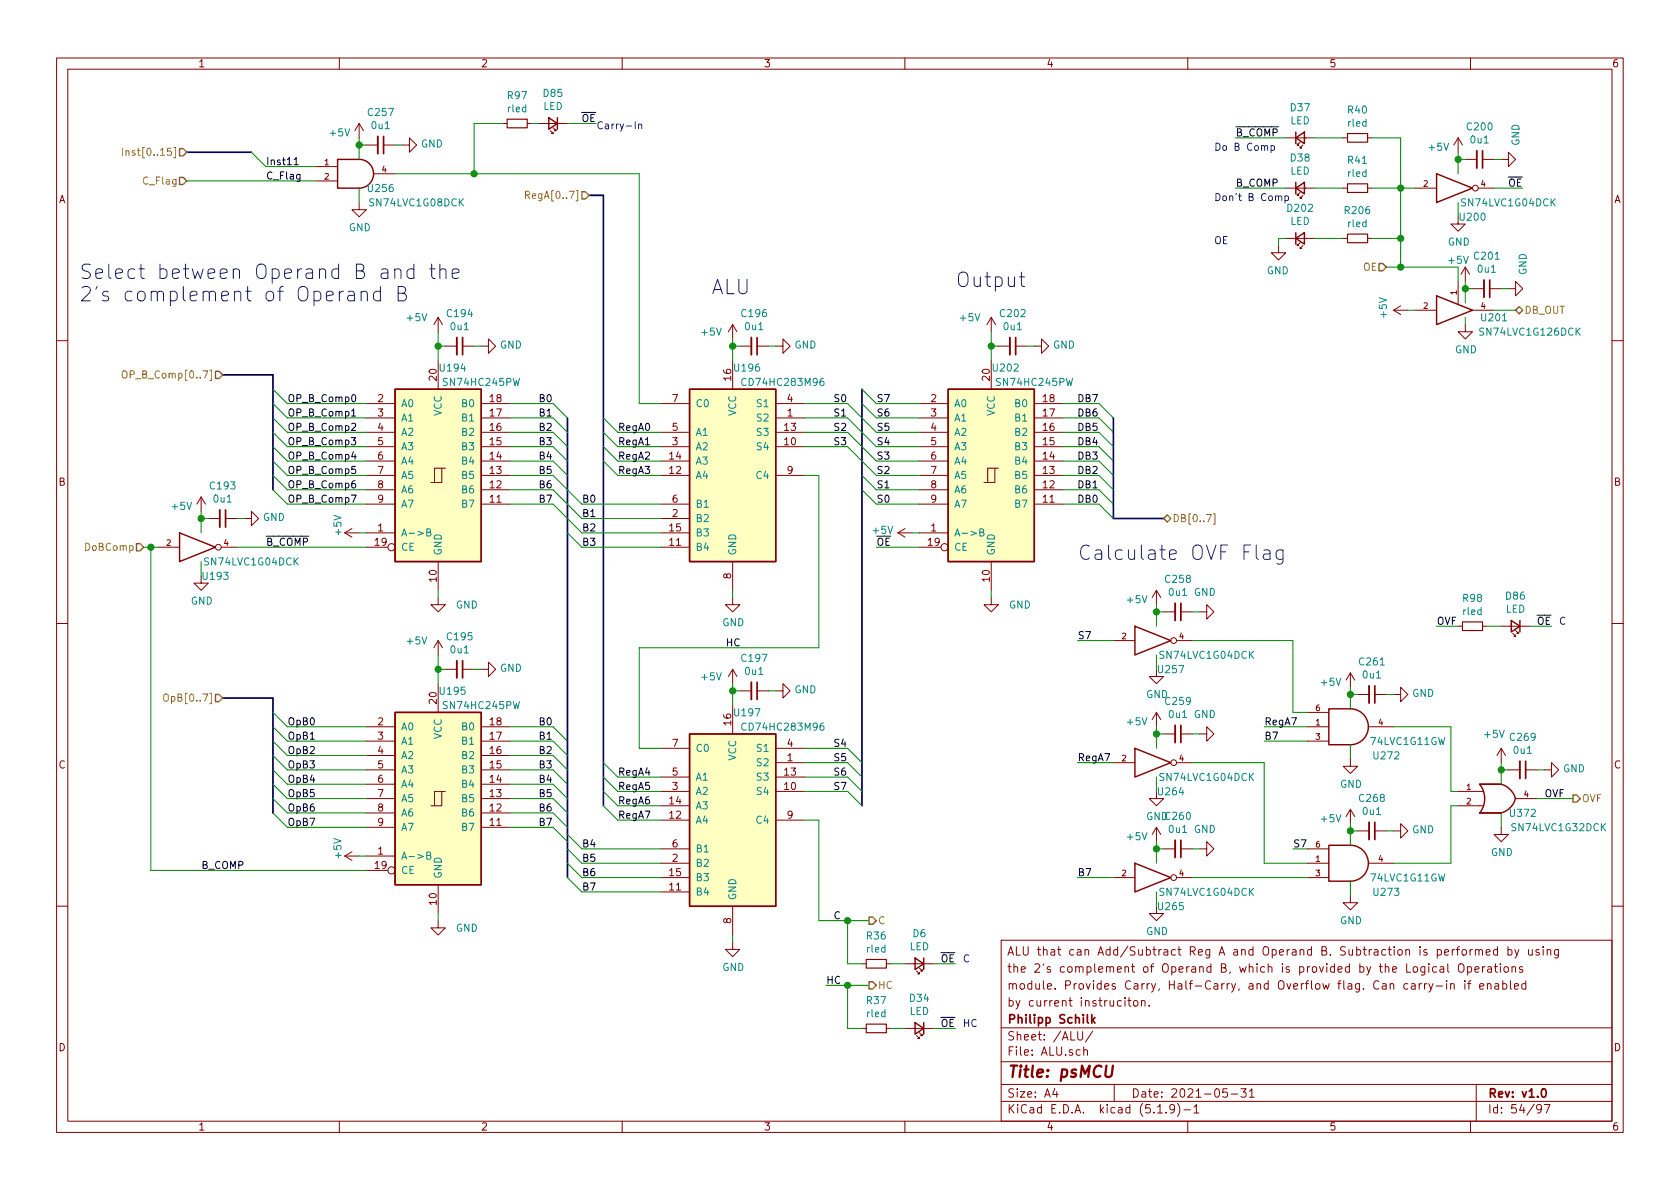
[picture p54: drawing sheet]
<svg xmlns="http://www.w3.org/2000/svg" width="297mm" height="210mm" viewBox="0 0 297 210" stroke-linecap="round" stroke-linejoin="round" font-family="sans-serif">
<defs><g id="words">
<g font-size="3.5" fill="#0000c2">
<text x="14" y="49.4">Select between Operand B and the</text>
<text x="14" y="53.3">2's complement of Operand B</text>
<text x="125.7" y="52.1">ALU</text>
<text x="168.9" y="50.8">Output</text>
<text x="190.5" y="99.1">Calculate OVF Flag</text>
</g>
<text font-size="2.8" fill="#840000" x="178" y="190.5">Title: psMCU</text>
<g font-size="2.1" fill="#840000">
<text x="178" y="172">the 2's complement of Operand B, which is provided by the Logical Operations</text>
<text x="178" y="169">ALU that can Add/Subtract Reg A and Operand B. Subtraction is performed by using</text>
<text x="178" y="178">by current instruciton.</text>
<text x="178" y="175">module. Provides Carry, Half-Carry, and Overflow flag. Can carry-in if enabled</text>
<text x="178" y="184">Sheet: /ALU/</text>
<text x="178" y="181">Philipp Schilk</text>
<text x="178" y="186.7">File: ALU.sch</text>
<text x="178" y="196.9">KiCad E.D.A. kicad (5.1.9)-1</text>
<text x="178" y="194.1">Size: A4</text>
<text x="200" y="194.1">Date: 2021-05-31</text>
<text x="263" y="194.1">Rev: v1.0</text>
<text x="263" y="196.9">Id: 54/97</text>
</g>
<g font-size="1.8" fill="#840000">
<text x="35" y="11.9">1</text>
<text x="85" y="11.9">2</text>
<text x="135" y="11.9">3</text>
<text x="185" y="11.9">4</text>
<text x="235" y="11.9">5</text>
<text x="285" y="11.9">6</text>
<text x="10.4" y="35.9">A</text>
<text x="285.4" y="35.9">A</text>
<text x="66.8" y="71.1">2</text>
<text x="77.2" y="67.3" transform="rotate(-90 77.2 67.3)">20</text>
<text x="86.7" y="71.1">18</text>
<text x="118.9" y="71.1">7</text>
<text x="129.3" y="67.3" transform="rotate(-90 129.3 67.3)">16</text>
<text x="139.2" y="71.1">4</text>
<text x="164.6" y="71.1">2</text>
<text x="175" y="67.3" transform="rotate(-90 175 67.3)">20</text>
<text x="184.5" y="71.1">18</text>
<text x="66.8" y="73.7">3</text>
<text x="66.8" y="76.2">4</text>
<text x="86.7" y="76.2">16</text>
<text x="86.7" y="73.7">17</text>
<text x="118.9" y="76.2">5</text>
<text x="138.7" y="76.2">13</text>
<text x="139.2" y="73.7">1</text>
<text x="164.6" y="73.7">3</text>
<text x="164.6" y="76.2">4</text>
<text x="184.5" y="76.2">16</text>
<text x="184.5" y="73.7">17</text>
<text x="66.8" y="78.7">5</text>
<text x="66.8" y="81.3">6</text>
<text x="66.8" y="83.8">7</text>
<text x="86.7" y="83.8">13</text>
<text x="86.7" y="81.3">14</text>
<text x="86.7" y="78.7">15</text>
<text x="118.4" y="83.8">12</text>
<text x="118.4" y="81.3">14</text>
<text x="118.9" y="78.7">3</text>
<text x="138.7" y="78.7">10</text>
<text x="139.2" y="83.8">9</text>
<text x="164.6" y="78.7">5</text>
<text x="164.6" y="81.3">6</text>
<text x="164.6" y="83.8">7</text>
<text x="184.5" y="83.8">13</text>
<text x="184.5" y="81.3">14</text>
<text x="184.5" y="78.7">15</text>
<text x="10.4" y="85.9">B</text>
<text x="66.8" y="86.4">8</text>
<text x="66.8" y="88.9">9</text>
<text x="86.7" y="88.9">11</text>
<text x="86.7" y="86.4">12</text>
<text x="118.9" y="88.9">6</text>
<text x="164.6" y="86.4">8</text>
<text x="164.6" y="88.9">9</text>
<text x="184.5" y="88.9">11</text>
<text x="184.5" y="86.4">12</text>
<text x="285.4" y="85.9">B</text>
<text x="66.8" y="94">1</text>
<text x="118.4" y="94">15</text>
<text x="118.9" y="91.4">2</text>
<text x="164.6" y="94">1</text>
<text x="66.3" y="96.5">19</text>
<text x="118.4" y="96.5">11</text>
<text x="164.1" y="96.5">19</text>
<text x="77.2" y="102.8" transform="rotate(-90 77.2 102.8)">10</text>
<text x="129.3" y="102.3" transform="rotate(-90 129.3 102.3)">8</text>
<text x="175" y="102.8" transform="rotate(-90 175 102.8)">10</text>
<text x="77.2" y="124.4" transform="rotate(-90 77.2 124.4)">20</text>
<text x="66.8" y="128.3">2</text>
<text x="66.8" y="130.8">3</text>
<text x="86.7" y="130.8">17</text>
<text x="86.7" y="128.3">18</text>
<text x="129.3" y="128.2" transform="rotate(-90 129.3 128.2)">16</text>
<text x="10.4" y="135.9">C</text>
<text x="66.8" y="133.3">4</text>
<text x="66.8" y="135.9">5</text>
<text x="86.7" y="135.9">15</text>
<text x="86.7" y="133.3">16</text>
<text x="118.9" y="137.2">5</text>
<text x="118.9" y="132.1">7</text>
<text x="138.7" y="137.2">13</text>
<text x="139.2" y="134.6">1</text>
<text x="139.2" y="132.1">4</text>
<text x="285.4" y="135.9">C</text>
<text x="66.8" y="138.4">6</text>
<text x="66.8" y="141">7</text>
<text x="66.8" y="143.5">8</text>
<text x="86.7" y="143.5">12</text>
<text x="86.7" y="141">13</text>
<text x="86.7" y="138.4">14</text>
<text x="118.4" y="142.2">14</text>
<text x="118.9" y="139.7">3</text>
<text x="138.7" y="139.7">10</text>
<text x="66.8" y="146">9</text>
<text x="86.7" y="146">11</text>
<text x="118.4" y="144.8">12</text>
<text x="118.9" y="149.9">6</text>
<text x="139.2" y="144.8">9</text>
<text x="66.3" y="153.7">19</text>
<text x="66.8" y="151.1">1</text>
<text x="118.4" y="154.9">15</text>
<text x="118.9" y="152.4">2</text>
<text x="77.2" y="160" transform="rotate(-90 77.2 160)">10</text>
<text x="118.4" y="157.5">11</text>
<text x="129.3" y="163.3" transform="rotate(-90 129.3 163.3)">8</text>
<text x="10.4" y="185.9">D</text>
<text x="285.4" y="185.9">D</text>
<text x="35" y="199.9">1</text>
<text x="85" y="199.9">2</text>
<text x="135" y="199.9">3</text>
<text x="185" y="199.9">4</text>
<text x="235" y="199.9">5</text>
<text x="285" y="199.9">6</text>
</g>
<g font-size="1.8" fill="#008484">
<text x="89.8" y="17.5">R97</text>
<text x="96.1" y="17.1">D85</text>
<text x="65.2" y="20.5">C257</text>
<text x="65.8" y="22.8">0u1</text>
<text x="89.8" y="19.9">rled</text>
<text x="96" y="19.5">LED</text>
<text x="228.1" y="22">LED</text>
<text x="228.2" y="19.7">D37</text>
<text x="238.4" y="20.1">R40</text>
<text x="238.4" y="22.4">rled</text>
<text x="259.5" y="23.1">C200</text>
<text x="58.4" y="24.1">+5V</text>
<text x="74.4" y="26.1">GND</text>
<text x="228.2" y="28.6">D38</text>
<text x="238.4" y="29">R41</text>
<text x="252.7" y="26.7">+5V</text>
<text x="260.1" y="25.4">0u1</text>
<text x="268.7" y="25.8" transform="rotate(-90 268.7 25.8)">GND</text>
<text x="65.2" y="34">U256</text>
<text x="228.1" y="30.9">LED</text>
<text x="238.4" y="31.3">rled</text>
<text x="61.7" y="40.9">GND</text>
<text x="65.6" y="36.5">SN74LVC1G08DCK</text>
<text x="227.8" y="37.5">D202</text>
<text x="228.1" y="39.8">LED</text>
<text x="237.9" y="37.9">R206</text>
<text x="238.4" y="40.2">rled</text>
<text x="258.2" y="39">U200</text>
<text x="258.6" y="36.5">SN74LVC1G04DCK</text>
<text x="256" y="43.4">GND</text>
<text x="256.2" y="46.7">+5V</text>
<text x="260.8" y="45.9">C201</text>
<text x="224" y="48.5">GND</text>
<text x="261.4" y="48.2">0u1</text>
<text x="269.9" y="48.7" transform="rotate(-90 269.9 48.7)">GND</text>
<text x="72.1" y="56.8">+5V</text>
<text x="79.2" y="56.1">C194</text>
<text x="79.8" y="58.4">0u1</text>
<text x="124.1" y="59.4">+5V</text>
<text x="131.2" y="56.1">C196</text>
<text x="131.8" y="58.4">0u1</text>
<text x="169.8" y="56.8">+5V</text>
<text x="177" y="56.1">C202</text>
<text x="177.5" y="58.4">0u1</text>
<text x="245.2" y="56.1" transform="rotate(-90 245.2 56.1)">+5V</text>
<text x="262" y="59.4">SN74LVC1G126DCK</text>
<text x="262.1" y="56.8">U201</text>
<text x="77.9" y="65.7">U194</text>
<text x="88.4" y="61.6">GND</text>
<text x="130" y="65.7">U196</text>
<text x="140.5" y="61.6">GND</text>
<text x="175.7" y="65.7">U202</text>
<text x="186.2" y="61.6">GND</text>
<text x="257.3" y="62.5">GND</text>
<text x="78.7" y="68.2">SN74HC245PW</text>
<text x="131.7" y="68.2">CD74HC283M96</text>
<text x="176.5" y="68.2">SN74HC245PW</text>
<text x="70.9" y="72">A0</text>
<text x="70.9" y="74.5">A1</text>
<text x="70.9" y="77.1">A2</text>
<text x="78.1" y="73.6" transform="rotate(-90 78.1 73.6)">VCC</text>
<text x="81.8" y="77.1">B2</text>
<text x="81.8" y="74.5">B1</text>
<text x="81.8" y="72">B0</text>
<text x="122.9" y="77.1">A1</text>
<text x="122.9" y="72">C0</text>
<text x="130.2" y="73.6" transform="rotate(-90 130.2 73.6)">VCC</text>
<text x="134" y="74.5">S2</text>
<text x="134" y="77.1">S3</text>
<text x="134" y="72">S1</text>
<text x="168.7" y="72">A0</text>
<text x="168.7" y="74.5">A1</text>
<text x="168.7" y="77.1">A2</text>
<text x="175.9" y="73.6" transform="rotate(-90 175.9 73.6)">VCC</text>
<text x="179.6" y="77.1">B2</text>
<text x="179.6" y="74.5">B1</text>
<text x="179.6" y="72">B0</text>
<text x="70.9" y="79.6">A3</text>
<text x="70.9" y="82.2">A4</text>
<text x="81.8" y="82.2">B4</text>
<text x="81.8" y="79.6">B3</text>
<text x="122.9" y="82.2">A3</text>
<text x="122.9" y="79.6">A2</text>
<text x="134" y="79.6">S4</text>
<text x="168.7" y="79.6">A3</text>
<text x="168.7" y="82.2">A4</text>
<text x="179.6" y="82.2">B4</text>
<text x="179.6" y="79.6">B3</text>
<text x="37.3" y="86.6">C193</text>
<text x="37.8" y="88.9">0u1</text>
<text x="70.9" y="84.7">A5</text>
<text x="70.9" y="87.2">A6</text>
<text x="70.9" y="89.8">A7</text>
<text x="81.8" y="89.8">B7</text>
<text x="81.8" y="87.2">B6</text>
<text x="81.8" y="84.7">B5</text>
<text x="122.9" y="84.7">A4</text>
<text x="122.9" y="89.8">B1</text>
<text x="133.9" y="84.7">C4</text>
<text x="168.7" y="84.7">A5</text>
<text x="168.7" y="87.2">A6</text>
<text x="168.7" y="89.8">A7</text>
<text x="179.6" y="89.8">B7</text>
<text x="179.6" y="87.2">B6</text>
<text x="179.6" y="84.7">B5</text>
<text x="30.5" y="90.2">+5V</text>
<text x="46.5" y="92.1">GND</text>
<text x="60.4" y="94.6" transform="rotate(-90 60.4 94.6)">+5V</text>
<text x="70.9" y="94.9">A-&gt;B</text>
<text x="122.9" y="94.9">B3</text>
<text x="122.9" y="92.3">B2</text>
<text x="154.4" y="94.4">+5V</text>
<text x="168.7" y="94.9">A-&gt;B</text>
<text x="36.4" y="100">SN74LVC1G04DCK</text>
<text x="70.9" y="97.4">CE</text>
<text x="78.1" y="98.3" transform="rotate(-90 78.1 98.3)">GND</text>
<text x="122.9" y="97.4">B4</text>
<text x="130.2" y="98.3" transform="rotate(-90 130.2 98.3)">GND</text>
<text x="168.7" y="97.4">CE</text>
<text x="175.9" y="98.3" transform="rotate(-90 175.9 98.3)">GND</text>
<text x="33.7" y="106.9">GND</text>
<text x="36" y="102.5">U193</text>
<text x="80.6" y="107.6">GND</text>
<text x="178.4" y="107.6">GND</text>
<text x="199.4" y="106.7">+5V</text>
<text x="206.2" y="103.1">C258</text>
<text x="206.8" y="105.4">0u1</text>
<text x="211.1" y="105.4">GND</text>
<text x="258.7" y="106.4">R98</text>
<text x="266.3" y="106">D86</text>
<text x="72.1" y="114">+5V</text>
<text x="79.2" y="113.2">C195</text>
<text x="127.7" y="110.7">GND</text>
<text x="258.7" y="108.8">rled</text>
<text x="266.2" y="108.4">LED</text>
<text x="79.8" y="115.5">0u1</text>
<text x="88.4" y="118.8">GND</text>
<text x="131.2" y="117">C197</text>
<text x="131.8" y="119.3">0u1</text>
<text x="204.9" y="119">U257</text>
<text x="205.3" y="116.5">SN74LVC1G04DCK</text>
<text x="240.5" y="117.7">C261</text>
<text x="241" y="120">0u1</text>
<text x="77.9" y="122.9">U195</text>
<text x="78.7" y="125.4">SN74HC245PW</text>
<text x="124.1" y="120.3">+5V</text>
<text x="140.5" y="122.6">GND</text>
<text x="202.6" y="123.4">GND</text>
<text x="206.2" y="124.7">C259</text>
<text x="233.7" y="121.3">+5V</text>
<text x="249.7" y="123.2">GND</text>
<text x="70.9" y="129.2">A0</text>
<text x="70.9" y="131.7">A1</text>
<text x="78.1" y="130.7" transform="rotate(-90 78.1 130.7)">VCC</text>
<text x="81.8" y="131.7">B1</text>
<text x="81.8" y="129.2">B0</text>
<text x="130" y="126.7">U197</text>
<text x="131.7" y="129.2">CD74HC283M96</text>
<text x="199.4" y="128.3">+5V</text>
<text x="206.8" y="127">0u1</text>
<text x="211.1" y="127">GND</text>
<text x="242.5" y="131.7">74LVC1G11GW</text>
<text x="262.6" y="130.5">+5V</text>
<text x="267.1" y="131">C269</text>
<text x="70.9" y="134.2">A2</text>
<text x="70.9" y="136.8">A3</text>
<text x="81.8" y="136.8">B3</text>
<text x="81.8" y="134.2">B2</text>
<text x="122.9" y="133">C0</text>
<text x="130.2" y="134.5" transform="rotate(-90 130.2 134.5)">VCC</text>
<text x="134" y="135.5">S2</text>
<text x="134" y="133">S1</text>
<text x="243" y="134.3">U272</text>
<text x="267.7" y="133.3">0u1</text>
<text x="276.4" y="136.6">GND</text>
<text x="70.9" y="139.3">A4</text>
<text x="70.9" y="141.9">A5</text>
<text x="81.8" y="141.9">B5</text>
<text x="81.8" y="139.3">B4</text>
<text x="122.9" y="143.1">A3</text>
<text x="122.9" y="140.6">A2</text>
<text x="122.9" y="138">A1</text>
<text x="134" y="140.6">S4</text>
<text x="134" y="138">S3</text>
<text x="204.9" y="140.6">U264</text>
<text x="205.3" y="138.1">SN74LVC1G04DCK</text>
<text x="236.9" y="139.3">GND</text>
<text x="240.5" y="141.8">C268</text>
<text x="70.9" y="144.4">A6</text>
<text x="70.9" y="146.9">A7</text>
<text x="81.8" y="146.9">B7</text>
<text x="81.8" y="144.4">B6</text>
<text x="122.9" y="145.7">A4</text>
<text x="133.9" y="145.7">C4</text>
<text x="199.4" y="148.6">+5V</text>
<text x="202.6" y="145">GNDC260</text>
<text x="206.8" y="147.3">0u1</text>
<text x="211.1" y="147.3">GND</text>
<text x="233.7" y="145.4">+5V</text>
<text x="241" y="144.1">0u1</text>
<text x="249.7" y="147.4">GND</text>
<text x="267.1" y="144.4">U372</text>
<text x="267.5" y="147">SN74LVC1G32DCK</text>
<text x="60.4" y="151.7" transform="rotate(-90 60.4 151.7)">+5V</text>
<text x="70.9" y="152">A-&gt;B</text>
<text x="70.9" y="154.6">CE</text>
<text x="78.1" y="155.4" transform="rotate(-90 78.1 155.4)">GND</text>
<text x="122.9" y="155.8">B3</text>
<text x="122.9" y="153.3">B2</text>
<text x="122.9" y="150.7">B1</text>
<text x="242.5" y="155.9">74LVC1G11GW</text>
<text x="263.6" y="151.4">GND</text>
<text x="122.9" y="158.4">B4</text>
<text x="130.2" y="159.3" transform="rotate(-90 130.2 159.3)">GND</text>
<text x="204.9" y="161">U265</text>
<text x="205.3" y="158.4">SN74LVC1G04DCK</text>
<text x="243" y="158.4">U273</text>
<text x="80.6" y="164.8">GND</text>
<text x="153.3" y="166.1">R36</text>
<text x="161.4" y="165.7">D6</text>
<text x="202.6" y="165.3">GND</text>
<text x="236.9" y="163.4">GND</text>
<text x="127.7" y="171.7">GND</text>
<text x="153.3" y="168.4">rled</text>
<text x="160.8" y="168">LED</text>
<text x="153.3" y="177.6">R37</text>
<text x="153.3" y="179.9">rled</text>
<text x="160.8" y="179.5">LED</text>
<text x="160.9" y="177.2">D34</text>
</g>
<g font-size="1.8">
<text x="102.8" y="21.6">OE</text>
<text x="47" y="29.2">Inst11</text>
<text x="218.4" y="24.1">B_COMP</text>
<text x="47" y="31.7">C_Flag</text>
<text x="218.4" y="33">B_COMP</text>
<text x="266.7" y="33">OE</text>
<text x="50.8" y="71.1">OP_B_Comp0</text>
<text x="95.5" y="71.1">B0</text>
<text x="147.7" y="71.1">S0</text>
<text x="154.9" y="71.1">S7</text>
<text x="190.8" y="71.1">DB7</text>
<text x="50.8" y="73.7">OP_B_Comp1</text>
<text x="50.8" y="76.2">OP_B_Comp2</text>
<text x="95.5" y="73.7">B1</text>
<text x="95.5" y="76.2">B2</text>
<text x="109.2" y="76.2">RegA0</text>
<text x="147.7" y="73.7">S1</text>
<text x="147.7" y="76.2">S2</text>
<text x="154.9" y="76.2">S5</text>
<text x="154.9" y="73.7">S6</text>
<text x="190.8" y="76.2">DB5</text>
<text x="190.8" y="73.7">DB6</text>
<text x="50.8" y="78.7">OP_B_Comp3</text>
<text x="50.8" y="81.3">OP_B_Comp4</text>
<text x="50.8" y="83.8">OP_B_Comp5</text>
<text x="95.5" y="83.8">B5</text>
<text x="95.5" y="81.3">B4</text>
<text x="95.5" y="78.7">B3</text>
<text x="109.2" y="78.7">RegA1</text>
<text x="109.2" y="81.3">RegA2</text>
<text x="109.2" y="83.8">RegA3</text>
<text x="147.7" y="78.7">S3</text>
<text x="154.9" y="78.7">S4</text>
<text x="154.9" y="81.3">S3</text>
<text x="154.9" y="83.8">S2</text>
<text x="190.8" y="83.8">DB2</text>
<text x="190.8" y="78.7">DB4</text>
<text x="190.8" y="81.3">DB3</text>
<text x="50.8" y="88.9">OP_B_Comp7</text>
<text x="50.8" y="86.4">OP_B_Comp6</text>
<text x="95.5" y="88.9">B7</text>
<text x="95.5" y="86.4">B6</text>
<text x="102.9" y="88.9">B0</text>
<text x="154.9" y="88.9">S0</text>
<text x="154.9" y="86.4">S1</text>
<text x="190.8" y="86.4">DB1</text>
<text x="190.8" y="88.9">DB0</text>
<text x="102.9" y="94">B2</text>
<text x="102.9" y="91.4">B1</text>
<text x="47" y="96.5">B_COMP</text>
<text x="102.9" y="96.5">B3</text>
<text x="154.9" y="96.5">OE</text>
<text x="190.5" y="113">S7</text>
<text x="254" y="110.5">OVF</text>
<text x="271.8" y="110.5">OE</text>
<text x="128.3" y="114.3">HC</text>
<text x="50.8" y="130.8">OpB1</text>
<text x="50.8" y="128.3">OpB0</text>
<text x="95.5" y="130.8">B1</text>
<text x="95.5" y="128.3">B0</text>
<text x="223.5" y="130.8">B7</text>
<text x="223.5" y="128.3">RegA7</text>
<text x="50.8" y="135.9">OpB3</text>
<text x="50.8" y="133.3">OpB2</text>
<text x="95.5" y="135.9">B3</text>
<text x="95.5" y="133.3">B2</text>
<text x="109.2" y="137.2">RegA4</text>
<text x="147.7" y="132.1">S4</text>
<text x="147.7" y="134.6">S5</text>
<text x="147.7" y="137.2">S6</text>
<text x="190.5" y="134.6">RegA7</text>
<text x="50.8" y="143.5">OpB6</text>
<text x="50.8" y="141">OpB5</text>
<text x="50.8" y="138.4">OpB4</text>
<text x="95.5" y="143.5">B6</text>
<text x="95.5" y="138.4">B4</text>
<text x="95.5" y="141">B5</text>
<text x="109.2" y="142.2">RegA6</text>
<text x="109.2" y="139.7">RegA5</text>
<text x="147.7" y="139.7">S7</text>
<text x="273" y="141">OVF</text>
<text x="50.8" y="146">OpB7</text>
<text x="95.5" y="146">B7</text>
<text x="102.9" y="149.9">B4</text>
<text x="109.2" y="144.8">RegA7</text>
<text x="228.6" y="149.9">S7</text>
<text x="35.6" y="153.7">B_COMP</text>
<text x="102.9" y="154.9">B6</text>
<text x="102.9" y="152.4">B5</text>
<text x="190.5" y="154.9">B7</text>
<text x="102.9" y="157.5">B7</text>
<text x="147.3" y="162.6">C</text>
<text x="146" y="174">HC</text>
<text x="166.3" y="170.2">OE</text>
<text x="166.3" y="181.6">OE</text>
</g>
<g font-size="1.8" fill="#0000c2">
<text x="105.4" y="22.9">Carry-In</text>
<text x="214.6" y="26.7">Do B Comp</text>
<text x="214.6" y="35.6">Don't B Comp</text>
<text x="214.6" y="43.2">OE</text>
<text x="275.6" y="110.5">C</text>
<text x="170.2" y="170.2">C</text>
<text x="170.2" y="181.6">HC</text>
</g>
<g font-size="1.8" fill="#848400">
<text x="23.2" y="27.6">Inst[0..15]</text>
<text x="25.6" y="32.6">C_Flag</text>
<text x="93.9" y="35.2">RegA[0..7]</text>
<text x="241" y="47.9">OE</text>
<text x="269.5" y="55.5">DB_OUT</text>
<text x="22.9" y="66.9">OP_B_Comp[0..7]</text>
<text x="207.3" y="92.3">DB[0..7]</text>
<text x="15.2" y="97.4">DoBComp</text>
<text x="30" y="124.1">OpB[0..7]</text>
<text x="279.7" y="141.9">OVF</text>
<text x="155.2" y="163.4">C</text>
<text x="155.2" y="174.9">HC</text>
</g>
<g font-size="1.4" fill="#840000">
<text x="57.4" y="29.2">1</text>
<text x="57.4" y="31.7">2</text>
<text x="67.6" y="30.5">4</text>
<text x="251.7" y="33">2</text>
<text x="261.9" y="33">4</text>
<text x="257.6" y="52.1" transform="rotate(-90 257.6 52.1)">1</text>
<text x="251.7" y="54.6">2</text>
<text x="261.9" y="54.6">4</text>
<text x="29.5" y="96.5">2</text>
<text x="39.6" y="96.5">4</text>
<text x="198.4" y="113">2</text>
<text x="208.5" y="113">4</text>
<text x="232.7" y="125.7">6</text>
<text x="232.7" y="128.3">1</text>
<text x="232.7" y="130.8">3</text>
<text x="243.8" y="128.3">4</text>
<text x="198.4" y="134.6">2</text>
<text x="208.5" y="134.6">4</text>
<text x="259.3" y="139.7">1</text>
<text x="259.3" y="142.2">2</text>
<text x="269.5" y="141">4</text>
<text x="232.7" y="149.9">6</text>
<text x="198.4" y="154.9">2</text>
<text x="208.5" y="154.9">4</text>
<text x="232.7" y="152.4">1</text>
<text x="232.7" y="154.9">3</text>
<text x="243.8" y="152.4">4</text>
</g>
</g></defs>
<g fill="none" stroke="#840000" stroke-width=".18">
<path d="M10 10.3h277v189.9h-277zM12 12.2h273v186.1h-273zM60 10.3v1.9M110 10.3v1.9M160 10.3v1.9M210 10.3v1.9M260 10.3v1.9M55.9 29.5h3.8M55.9 32h3.8M63.5 35.8v1.3h1.3l-1.3 1.2-1.3-1.2h1.3M63.5 21.8l-.8 1.3M63.5 21.8v2.6"/>
<path d="M63.5 21.8l.8 1.3M64.8 25.6h2M66 30.7h3.8M67.8 25.6h2M71.1 25.6h1.3v-1.2l1.3 1.2-1.3 1.3v-1.3M88.9 21.8h.8M93.2 21.8h.8M95.2 21.8h5.1M97.3 23.1l.5 .5h-.3h.3v-.2M97.8 22.6l.5 .5h-.3h.3v-.2M227.3 33.3h5.1M227.3 24.4h5.1"/>
<path d="M229.9 34l-.5 .5h.2h-.2v-.2M229.9 25.1l-.5 .5h.2h-.2v-.2M230.4 34.5l-.5 .5h.2h-.2v-.2M230.4 25.6l-.5 .6h.2h-.2v-.3M237.5 33.3h.8M237.5 24.4h.8M241.8 33.3h.8M241.8 24.4h.8M250.2 33.3h3.8M257.8 38.3v1.3h1.3l-1.3 1.3-1.3-1.3h1.3M257.8 24.4v2.5M257.8 24.4l-.8 1.2"/>
<path d="M257.8 24.4l.8 1.2M259.1 28.2h2M261.4 33.3h2.8M262.1 28.2h2.1M265.4 28.2h1.3v-1.3l1.3 1.3-1.3 1.3v-1.3M77.5 56.1l-.8 1.3M77.5 56.1v2.6M77.5 56.1l.7 1.3M129.5 57.4v2.5M129.5 57.4l-.7 1.3M129.5 57.4l.8 1.3M175.3 56.1l-.8 1.3"/>
<path d="M175.3 56.1v2.6M175.3 56.1l.7 1.3M226.1 43.4v1.3h-1.3l1.3 1.3 1.2-1.3h-1.2M227.3 42.2h5.1M229.9 42.9l-.5 .5h.2h-.2v-.2M230.4 43.4l-.5 .5h.2h-.2v-.2M237.5 42.2h.8M241.8 42.2h.8M246.4 54.9h2.5M246.4 54.9l1.2 .7M247.6 54.1l-1.2 .8M250.2 54.9h3.8"/>
<path d="M257.8 49.8v3.9M259.1 57.4v1.3h1.2l-1.2 1.2-1.3-1.2h1.3M259.1 47.2l-.8 1.3M259.1 47.2v2.6M259.1 47.2l.7 1.3M260.3 54.9h3.9M260.3 51h2.1M263.4 51h2M266.7 51h1.3v-1.2l1.2 1.2-1.2 1.3v-1.3M10 60.2h2M64.8 79h5M64.8 76.4h5"/>
<path d="M64.8 73.9h5M64.8 71.4h5M77.5 63.7v5.1M78.7 61.2h2.1M81.8 61.2h2M85.1 61.2h1.3v-1.3l1.2 1.3-1.2 1.3v-1.3M85.1 79h5.1M85.1 76.4h5.1M85.1 73.9h5.1M85.1 71.4h5.1M116.8 79h5.1M116.8 76.4h5.1"/>
<path d="M116.8 71.4h5.1M129.5 63.7v5.1M130.8 61.2h2M133.9 61.2h2M137.2 61.2h1.2v-1.3l1.3 1.3-1.3 1.3v-1.3M137.2 79h5M137.2 76.4h5M137.2 73.9h5M137.2 71.4h5M162.6 79h5M162.6 76.4h5M162.6 73.9h5"/>
<path d="M162.6 71.4h5M175.3 63.7v5.1M176.5 61.2h2.1M179.6 61.2h2M182.9 61.2h1.2v-1.3l1.3 1.3-1.3 1.3v-1.3M182.9 79h5.1M182.9 76.4h5.1M182.9 73.9h5.1M182.9 71.4h5.1M285 60.2h2M27.9 96.8h3.8M35.6 87.9l-.8 1.2"/>
<path d="M35.6 87.9v2.5M35.6 87.9l.7 1.2M36.8 91.7h2.1M39.1 96.8h2.8M39.9 91.7h2M43.2 91.7h1.2v-1.3l1.3 1.3-1.3 1.3v-1.3M61 94.2h2.5M61 94.2l1.2 .8M62.2 93.5l-1.2 .7M64.8 94.2h5M64.8 89.1h5M64.8 86.6h5"/>
<path d="M64.8 84.1h5M64.8 81.5h5M64.8 96.8h3.8M77.5 99.3v5.1M78.1 82.8h-1.3v2.5M78.7 82.8h-.6v2.5h-1.9M85.1 89.1h5.1M85.1 86.6h5.1M85.1 84.1h5.1M85.1 81.5h5.1M116.8 91.7h5.1M116.8 94.2h5.1"/>
<path d="M116.8 89.1h5.1M116.8 84.1h5.1M116.8 81.5h5.1M116.8 96.8h5.1M129.5 99.3v5.1M137.2 84.1h5M158.7 94.2h2.6M158.7 94.2l1.3 .8M160 93.5l-1.3 .7M162.6 94.2h5M162.6 89.1h5M162.6 86.6h5"/>
<path d="M162.6 84.1h5M162.6 81.5h5M162.6 96.8h3.8M175.3 99.3v5.1M175.9 82.8h-1.3v2.5M176.5 82.8h-.6v2.5h-1.9M182.9 89.1h5.1M182.9 86.6h5.1M182.9 84.1h5.1M182.9 81.5h5.1M10 110.3h2M35.6 101.8v1.3h1.2l-1.2 1.3-1.3-1.3h1.3"/>
<path d="M77.5 105.7v1.2h1.2l-1.2 1.3-1.3-1.3h1.3M77.5 113.3v2.5M77.5 113.3l-.8 1.2M77.5 113.3l.7 1.2M78.7 118.4h2.1M81.8 118.4h2M85.1 118.4h1.3v-1.3l1.2 1.3-1.2 1.2v-1.2M129.5 105.7v1.2h1.3l-1.3 1.3-1.2-1.3h1.2M129.5 118.4v2.5M129.5 118.4l-.7 1.2M129.5 118.4l.8 1.2M175.3 105.7v1.2h1.2l-1.2 1.3-1.3-1.3h1.3"/>
<path d="M196.8 113.3h3.9M204.5 118.4v1.2h1.2l-1.2 1.3-1.3-1.3h1.3M204.5 104.4l-.8 1.3M204.5 104.4v2.5M204.5 104.4l.7 1.3M205.7 108.2h2.1M208 113.3h2.8M208.8 108.2h2M212.1 108.2h1.3v-1.3l1.2 1.3-1.2 1.3v-1.3M238.8 119l-.8 1.3M238.8 119v2.5M238.8 119l.7 1.3"/>
<path d="M257.8 110.7h.8M262.1 110.7h.8M265.4 110.7h5.1M267.5 112l.5 .5h-.3h.3v-.2M268 111.5l.5 .5h-.3h.3v-.2M285 110.3h2M64.8 138.7h5M64.8 136.1h5M64.8 133.6h5M64.8 131.1h5M64.8 128.5h5M77.5 120.9v5.1"/>
<path d="M78.1 139.9h-1.3v2.6M78.7 139.9h-.6v2.6h-1.9M85.1 138.7h5.1M85.1 136.1h5.1M85.1 133.6h5.1M85.1 131.1h5.1M85.1 128.5h5.1M116.8 139.9h5.1M116.8 137.4h5.1M116.8 132.3h5.1M129.5 124.7v5.1M130.8 122.2h2"/>
<path d="M133.9 122.2h2M137.2 122.2h1.2v-1.3l1.3 1.3-1.3 1.2v-1.2M137.2 139.9h5M137.2 134.9h5M137.2 137.4h5M137.2 132.3h5M196.8 134.9h3.9M204.5 139.9v1.3h1.2l-1.2 1.3-1.3-1.3h1.3M204.5 126v2.5M204.5 126l-.8 1.2M204.5 126l.7 1.2M205.7 129.8h2.1"/>
<path d="M208 134.9h2.8M208.8 129.8h2M212.1 129.8h1.3v-1.3l1.2 1.3-1.2 1.3v-1.3M231.1 131.1h3.8M231.1 128.5h3.8M231.1 126h3.8M238.8 134.2v1.3h1.2l-1.2 1.3-1.3-1.3h1.3M240 122.8h2.1M241.9 128.5h4.5M243.1 122.8h2M246.4 122.8h1.2v-1.3l1.3 1.3-1.3 1.3v-1.3M257.8 139.9h4.5"/>
<path d="M265.4 132.3l-.7 1.3M265.4 132.3v2.6M265.4 132.3l.8 1.3M266.7 136.1h2M269.7 136.1h2.1M273 136.1h1.3v-1.2l1.3 1.2-1.3 1.3v-1.3M61 151.4l1.2 .7M61 151.4h2.5M62.2 150.6l-1.2 .8M64.8 151.4h5M64.8 146.3h5M64.8 143.8h5"/>
<path d="M64.8 141.2h5M64.8 153.9h3.8M77.5 156.5v5M85.1 146.3h5.1M85.1 143.8h5.1M85.1 141.2h5.1M116.8 142.5h5.1M116.8 157.7h5.1M116.8 145h5.1M116.8 155.2h5.1M116.8 152.6h5.1M116.8 150.1h5.1"/>
<path d="M137.2 145h5M196.8 155.2h3.9M204.5 146.3v2.5M204.5 146.3l-.8 1.3M204.5 146.3l.7 1.3M205.7 150.1h2.1M208 155.2h2.8M208.8 150.1h2M212.1 150.1h1.3v-1.3l1.2 1.3-1.2 1.3v-1.3M231.1 155.2h3.8M231.1 152.6h3.8M231.1 150.1h3.8"/>
<path d="M238.8 158.4v1.2h1.2l-1.2 1.3-1.3-1.3h1.3M238.8 143.1v2.6M238.8 143.1l-.8 1.3M238.8 143.1l.7 1.3M240 146.9h2.1M241.9 152.6h4.5M243.1 146.9h2M246.4 146.9h1.2v-1.2l1.3 1.2-1.3 1.3v-1.3M257.8 142.5h4.5M265.4 146.3v1.3h1.3l-1.3 1.2-1.2-1.2h1.2M268 141.2h3.8M10 160.2h2"/>
<path d="M77.5 162.8v1.3h1.2l-1.2 1.2-1.3-1.2h1.3M129.5 166.6v1.3h1.3l-1.3 1.3-1.2-1.3h1.2M129.5 160.3v5M152.4 170.4h.8M156.7 170.4h.8M160 170.4h5.1M162.1 171.7l.5 .5h-.3h.3v-.2M162.6 171.2l.5 .5h-.3h.3v-.3M177 166.3h108v32h-108zM198.9 176.4v.2M198.9 176.9v1M199.4 176.9h.6"/>
<path d="M199.6 176.4v1.3l.4 .2M200.5 177.1l.2-.2 .4 .2v.7l-.2 .1-.4-.1zM201.8 177.1l.3-.2 .3 .1 .1 .9M201.8 176.9v1M203.2 177.8v.1M204.5 160.3v1.2h1.2l-1.2 1.3-1.3-1.3h1.3M250.9 173.9v1M251.4 173.9l-.5 .3M251.9 173.9v1M251.9 170.9v1.4l-.3 .1h-.3M251.9 171l-.4-.1-.3 .3 .1 .6 .2 .1h.4M252.3 173.9l-.4 .2v.1"/>
<path d="M252.6 170.4v.2M252.6 173.9l.4 1M252.6 170.9v1M253.4 173.9l-.5 1.4-.3 .1M253.9 174.4h1.2M254 171l-.4-.1-.3 .3 .1 .7h.6M254.6 171h.6l.1 .9M255.3 171.3l-.5 .1-.2 .2 .2 .3h.5M255.8 173.4v.2M255.8 173.9v1M256 170.4v1.3l.2 .2M256.5 174.1l.2-.2 .4 .1v.9"/>
<path d="M256.5 173.9v1M256.8 167.9v1M257.2 167.9l-.4 .3M257.5 167.9h.6M257.9 170.7a.5 .5 0 0 1 .6-.3 .5 .5 0 0 1 .4 .5v.5a.5 .5 0 0 1-.5 .5 .5 .5 0 0 1-.5-.5zM258.1 167.4l-.4 .2v1.3M258.6 168l.2-.1 .4 .1v.8l-.2 .1-.4-.1zM259 173.4v.2M259 173.9v1M259.5 171l.4-.1 .3 .3-.1 .7h-.6M259.5 173.9h.6M259.5 170.9v1.5"/>
<path d="M259.9 167.9v1M260.1 173.4l-.3 .1-.1 .2v1.2M260.3 167.9l-.4 .3M260.8 171.4l.7-.1-.1-.3-.4-.1-.2 .2 .1 .8h.5M260.9 168a.37 .37 0 0 1 .6 .1v.8M260.9 167.9v1M261.5 168.1l.2-.2 .4 .1v.9M261.6 174.4l.8-.1-.1-.3-.5-.1-.2 .2 .1 .7h.6M262.1 170.9v1M262.6 170.9l-.5 .3M262.8 168.4l.7-.1-.1-.3-.4-.1-.2 .2v.7h.6M263 174.1l.2-.2 .4 .1v.9"/>
<path d="M263 173.9v1M263.1 171h.5l.1 .9M263.7 171.3l-.5 .1a.29 .29 0 0 0-.2 .2 .29 .29 0 0 0 .2 .3h.5M264.2 170.9h.6M264.3 174h.6l.1 .9M264.4 170.4v1.3l.4 .2M264.8 168l-.5-.1-.2 .3v.6l.2 .1 .5-.1M264.8 167.4v1.5M265 174.3l-.5 .1-.2 .2 .2 .3 .5-.1M265.3 170.4v.2M265.3 170.9v1M265.7 174l.4-.1 .3 .3-.1 .6-.2 .1-.4-.1"/>
<path d="M265.7 173.4v1.5M266 171.1l.2-.2 .4 .2v.7l-.2 .1-.4-.1zM266.6 168l.5-.1 .2 .3-.1 .6h-.6M266.6 167.4v1.5M267.1 173.4v1.3l.2 .2M267.3 171.1l.3-.2 .3 .1 .1 .9M267.3 170.9v1M267.8 174.4l.7-.1-.1-.3-.4-.1-.2 .2v.7h.6M267.8 167.9l.4 1M268.6 167.9l-.6 1.4-.2 .1M269.2 171l-.4-.1-.2 .2 .1 .3 .5 .1v.4h-.6M269.8 174l-.5-.1-.2 .3v.6l.2 .1 .5-.1"/>
<path d="M269.8 173.4v1.5M270.3 167.9v.8a.39 .39 0 0 0 .6 .1M270.9 167.9v1M272.1 168l-.3-.1-.2 .2v.2l.5 .2v.3h-.5M272.8 167.4v.2M272.8 167.9v1M273.6 168a.37 .37 0 0 1 .6 .1v.8M273.6 167.9v1M275.5 167.9v1.2l-.2 .3-.4-.1M275.5 168l-.4-.1-.3 .3 .1 .6 .2 .1 .4-.1M285 160.2h2M60 198.3v1.9"/>
<path d="M110 198.3v1.9M152.4 181.9h.8M156.7 181.9h.8M160 198.3v1.9M160 181.9h5.1M162.1 183.1l.5 .5h-.3h.3v-.2M162.6 182.6l.5 .5h-.3h.3v-.2M177 194.8h108M177 191.8h108M177 187.8h108M177 181.8h108M186.5 192.5l-.4 1h1"/>
<path d="M186.8 193v1M190.6 182.4v1.2l.2 .3h.3l.3-.3v-1.2M191.6 185.7h.1a.37 .37 0 0 1 .6 .1v.8M191.6 185.1v1.5M193.2 182.3l-1.3 2M197 191.8v3M204.7 196.8h.8M206.2 196.7v.1M207.7 196l-.1 .1a.48 .48 0 0 1-.6 .1l-.2-.2 .2-.6a.48 .48 0 0 1 .6 .1 1.27 1.27 0 0 1-.2 1.2l-.4 .1M208.2 195.1a1.71 1.71 0 0 1 0 2.3M209.3 196.3h1.2M210 198.3v1.9"/>
<path d="M211.1 195.8l.4-.5v1.5M211.1 196.8h.9M217 192.5h-.7l-.1 .7 .2-.1 .5 .1 .1 .2v.5l-.2 .1-.6-.1M217.7 193.5h1.1M219.4 192.5h.9l-.5 .6 .5 .1v.7l-.3 .1-.6-.1M220.9 193l.4-.5v1.5M220.9 194h.9M260 198.3v1.9M261 191.8v6.5M272.5 196l-.1 .2a.48 .48 0 0 1-.6-.1v-.6a.48 .48 0 0 1 .6-.1l.1 .1a1.19 1.19 0 0 1-.2 1.2l-.5 .1M273 195.3h1l-.6 1.5"/>
<circle cx="260.9" cy="33.3" r=".51"/>
<circle cx="38.6" cy="96.8" r=".51"/>
<circle cx="69.2" cy="96.8" r=".63"/>
<circle cx="167" cy="96.8" r=".63"/>
<circle cx="207.5" cy="113.3" r=".51"/>
<circle cx="207.5" cy="134.9" r=".51"/>
<circle cx="69.2" cy="153.9" r=".63"/>
<circle cx="207.5" cy="155.2" r=".51"/>
</g>
<g fill="none" stroke="#840000" stroke-width=".3">
<path d="M67.8 24.1v3.1M262.1 26.7v3M81.8 59.7v3M133.9 59.7v3M179.6 59.7v3M263.4 49.5v3.1M39.9 90.2v3M81.8 116.8v3.1M208.8 106.7v3M133.9 120.6v3.1M208.8 128.3v3M243.1 121.3v3"/>
<path d="M269.7 134.6v3.1M208.8 148.6v3M243.1 145.4v3.1M192.3 179.4v1.3l.2 .2M193 179.4v1.5M193.6 179.9l-.6 .6M193.2 180.4l.4 .5M272.7 192.7l.2-.2a.81 .81 0 0 1 .6 .6 .81 .81 0 0 1-.3 .8l-.2 .1a.79 .79 0 0 1-.3-1.3z"/>
</g>
<path d="M195.6 188.4l-.2 1.7 .2 .2a.66 .66 0 0 0 1-.2l.2-1.7" fill="none" stroke="#840000" stroke-width=".41"/>
<g fill="none" stroke="#840000" stroke-width=".25">
<path d="M59.7 28.2h3.8a2.54 2.54 0 0 1 2.5 2.5 2.54 2.54 0 0 1-2.5 2.6h-3.8zM97 20.8l1.6 1-1.6 1.1zM98.6 20.8v2.1M229.1 33.3l1.5-1v2zM229.1 24.4l1.5-1v2zM229.1 23.4v2M229.1 32.3v2M254 30.7l6.3 2.6-6.3 2.5zM229.1 42.2l1.5-1.1v2.1zM229.1 41.1v2.1M254 52.3l6.3 2.6-6.3 2.5zM69.8 68.8h15.3v30.5h-15.3z"/>
<path d="M121.9 68.8h15.3v30.5h-15.3zM167.6 68.8h15.3v30.5h-15.3zM31.7 94.2l6.4 2.6-6.4 2.5zM200.7 110.7l6.3 2.6-6.3 2.5zM267.2 109.7l1.5 1-1.5 1.1zM268.7 109.7v2.1M69.8 126h15.3v30.5h-15.3zM121.9 129.8h15.3v30.5h-15.3zM200.7 132.3l6.3 2.6-6.3 2.5zM234.9 125.3h3.9a3.2 3.2 0 0 1 3.1 3.2 3.2 3.2 0 0 1-3.1 3.2h-3.9zM261.6 138.7h3.8a3.7 3.7 0 0 1 2.5 2.5 3.7 3.7 0 0 1-2.5 2.6l-3.8-.1a4 4 0 0 0 0-5M200.7 152.6l6.3 2.6-6.3 2.5z"/>
<path d="M234.9 149.5h3.9a3.2 3.2 0 0 1 3.1 3.1 3.2 3.2 0 0 1-3.1 3.2h-3.9zM161.8 169.4l1.5 1-1.5 1zM163.3 169.4v2M161.8 180.8l1.5 1.1-1.5 1zM163.3 180.8v2.1"/>
</g>
<g fill="none" stroke="#840000" stroke-width=".33">
<path d="M66.8 24.1v3.1M261.1 26.7v3M80.8 59.7v3M132.8 59.7v3M178.6 59.7v3M262.4 49.5v3.1M38.9 90.2v3M80.8 116.8v3.1M207.8 106.7v3M132.8 120.6v3.1M207.8 128.3v3M242.1 121.3v3"/>
<path d="M268.7 134.6v3.1M207.8 148.6v3M242.1 145.4v3.1"/>
</g>
<path d="M89.7 21.1h3.5v1.5h-3.5zM238.3 32.5h3.5v1.5h-3.5zM238.3 23.6h3.5v1.5h-3.5zM238.3 41.4h3.5v1.5h-3.5zM258.6 110h3.5v1.5h-3.5zM153.2 169.7h3.5v1.5h-3.5zM153.2 181.1h3.5v1.5h-3.5z" fill="none" stroke="#840000" stroke-width=".2"/>
<g fill="#ffffc2" stroke="#ffffc2" stroke-width=".18">
<path d="M167.6 68.8h15.3v30.5h-15.3z"/>
<path d="M69.8 68.8h15.3v30.5h-15.3z"/>
<path d="M69.8 126h15.3v30.5h-15.3z"/>
<path d="M261.6 143.8h3.8z"/>
<path d="M261.6 138.7h3.8z"/>
<path d="M121.9 129.8h15.3v30.5h-15.3z"/>
<path d="M121.9 68.8h15.3v30.5h-15.3z"/>
</g>
<path d="M131.9 67a.51 .51 0 0 0-.6 0 .51 .51 0 0 0-.2 .6 .46 .46 0 0 0 .3 .5 .46 .46 0 0 0 .5-.1M75.5 94.1h.5l.1-.5-.6-.1v1.3h.4l.3-.2v-.2l-.3-.3M173.3 94.1h.5l.1-.5-.6-.1v1.3h.4l.3-.2v-.2l-.3-.3M131.9 128a.51 .51 0 0 0-.6 0 .51 .51 0 0 0-.2 .6 .46 .46 0 0 0 .3 .5 .46 .46 0 0 0 .5-.1M75.5 151.3l.5-.1 .1-.4-.6-.1v1.2h.4l.3-.2v-.2l-.3-.2" fill="none" stroke="#008484" stroke-width=".18"/>
<path d="M33 26.9h11.4M104.1 34.5h2.6v108M39.4 66.3h8.9v20.3M100.3 73.9v81.3M152.4 68.8v73.7M196.8 73.9v17.8h8.9M39.4 123.4h8.9v20.4" fill="none" stroke="#000084" stroke-width=".3"/>
<g fill="none" stroke="#008400" stroke-width=".18">
<path d="M33 32h22.9M44.4 26.9l2.6 2.6h8.9M63.5 25.6h1.3M63.5 24.4v3.8M63.5 33.3v2.5M69.8 30.7h43.2v40.7h3.8M69.8 25.6h1.3M88.9 21.8h-5.1v8.9M94 21.8h1.2M100.3 21.8h5.1M218.4 33.3h8.9M218.4 24.4h8.9"/>
<path d="M232.4 33.3h5.1M232.4 24.4h5.1M242.6 33.3h7.6M242.6 24.4h5v22.8M257.8 26.9v3.8M257.8 35.8v2.5M257.8 28.2h1.3M264.2 33.3h5M264.2 28.2h1.2M77.5 58.7v5M129.5 59.9v3.8M175.3 58.7v5"/>
<path d="M227.3 42.2h-1.2v1.2M232.4 42.2h5.1M242.6 42.2h5M245.1 47.2h12.7v2.6M248.9 54.9h1.3M259.1 51h1.2M259.1 49.8v3.8M259.1 56.1v1.3M264.2 54.9h3.8M265.4 51h1.3M48.3 68.8l2.5 2.6h14M48.3 73.9l2.5 2.5h14"/>
<path d="M48.3 76.4l2.5 2.6h14M48.3 79l2.5 2.5h14M48.3 71.4l2.5 2.5h14M77.5 61.2h1.2M83.8 61.2h1.3M90.2 71.4h7.6l2.5 2.5M90.2 76.4h7.6l2.5 2.6M90.2 79h7.6l2.5 2.5M90.2 73.9h7.6l2.5 2.5M106.7 73.9l2.5 2.5h7.6M106.7 76.4l2.5 2.6h7.6M106.7 79l2.5 2.5h7.6"/>
<path d="M129.5 61.2h1.3M135.9 61.2h1.3M142.2 71.4h7.7l5 5h7.7M142.2 76.4h7.7l5 5.1h7.7M142.2 79h7.7l5 5.1h7.7M142.2 73.9h7.7l5 5.1h7.7M152.4 68.8l2.5 2.6h7.7M152.4 71.4l2.5 2.5h7.7M175.3 61.2h1.2M181.6 61.2h1.3M188 71.4h6.3l2.5 2.5M188 76.4h6.3l2.5 2.6"/>
<path d="M188 79h6.3l2.5 2.5M188 73.9h6.3l2.5 2.5M25.4 96.8h2.5M26.7 96.8v57.1h38.1M35.6 90.4v3.8M35.6 99.3v2.5M35.6 91.7h1.2M41.9 96.8h22.9M41.9 91.7h1.3M48.3 81.5l2.5 2.6h14M48.3 86.6l2.5 2.5h14M48.3 84.1l2.5 2.5h14"/>
<path d="M63.5 94.2h1.3M90.2 81.5h7.6l2.5 2.6M90.2 84.1h7.6l5.1 5h13.9M90.2 89.1h7.6l5.1 5.1h13.9M90.2 86.6h7.6l5.1 5.1h13.9M100.3 94.2l2.6 2.6h13.9M106.7 81.5l2.5 2.6h7.6M142.2 84.1h2.6v30.4h-31.8v17.8h3.8M152.4 86.6l2.5 2.5h7.7M152.4 84.1l2.5 2.5h7.7M154.9 96.8h7.7M161.3 94.2h1.3"/>
<path d="M188 81.5h6.3l2.5 2.6M188 84.1h6.3l2.5 2.5M188 89.1h6.3l2.5 2.6M188 86.6h6.3l2.5 2.5M77.5 104.4v1.3M77.5 115.8v5.1M77.5 118.4h1.2M83.8 118.4h1.3M129.5 104.4v1.3M175.3 104.4v1.3M190.5 113.3h6.3M204.5 106.9v3.8"/>
<path d="M204.5 115.8v2.6M204.5 108.2h1.2M210.8 108.2h1.3M210.8 113.3h17.8v12.7h2.5M254 110.7h3.8M262.9 110.7h2.5M270.5 110.7h3.8M48.3 126l2.5 2.5h14M48.3 138.7l2.5 2.5h14M48.3 136.1l2.5 2.6h14M48.3 133.6l2.5 2.5h14M48.3 131.1l2.5 2.5h14"/>
<path d="M48.3 128.5l2.5 2.6h14M90.2 128.5h7.6l2.5 2.6M90.2 138.7h7.6l2.5 2.5M90.2 136.1h7.6l2.5 2.6M90.2 133.6h7.6l2.5 2.5M90.2 131.1h7.6l2.5 2.5M106.7 134.9l2.5 2.5h7.6M106.7 137.4l2.5 2.5h7.6M106.7 139.9l2.5 2.6h7.6M129.5 122.2h1.3M129.5 120.9v3.8M135.9 122.2h1.3"/>
<path d="M142.2 134.9h7.7l2.5 2.5M142.2 137.4h7.7l2.5 2.5M142.2 139.9h7.7l2.5 2.6M142.2 132.3h7.7l2.5 2.6M190.5 134.9h6.3M204.5 128.5v3.8M204.5 137.4v2.5M204.5 129.8h1.2M210.8 134.9h12.7v17.7h7.6M210.8 129.8h1.3M223.5 128.5h7.6M223.5 131.1h7.6"/>
<path d="M238.8 121.5v3.8M238.8 131.7v2.5M238.8 122.8h1.2M245.1 122.8h1.3M246.4 128.5h10.1v11.4h1.3M265.4 136.1h1.3M265.4 134.9v3.8M271.8 136.1h1.2M48.3 143.8l2.5 2.5h14M48.3 141.2l2.5 2.6h14M63.5 151.4h1.3M90.2 146.3h7.6l2.5 2.5"/>
<path d="M90.2 143.8h7.6l2.5 2.5M90.2 141.2h7.6l2.5 2.6M100.3 152.6l2.6 2.6h13.9M100.3 147.6l2.6 2.5h13.9M100.3 150.1l2.6 2.5h13.9M100.3 155.2l2.6 2.5h13.9M106.7 142.5l2.5 2.5h7.6M142.2 145h2.6v17.8h8.9M190.5 155.2h6.3M204.5 148.8v3.8M204.5 157.7v2.6M204.5 150.1h1.2"/>
<path d="M210.8 155.2h20.3M210.8 150.1h1.3M238.8 145.7v3.8M238.8 155.8v2.6M238.8 146.9h1.2M245.1 146.9h1.3M257.8 142.5h-1.3v10.1h-10.1M265.4 143.8v2.5M271.8 141.2h6.3M77.5 161.5v1.3M129.5 165.3v1.3M146 174.2h7.7"/>
<path d="M149.9 174.2v7.7h2.5M149.9 162.8v7.6h2.5M157.5 170.4h2.5M165.1 170.4h3.8M157.5 181.9h2.5M165.1 181.9h3.8"/>
</g>
<path d="M31.7 31.4h.7l.6 .6-.6 .6h-.7zM31.7 26.3h.7l.6 .6-.6 .7h-.7zM102.9 33.9h.6l.6 .6-.6 .7h-.6zM243.8 46.6h.7l.6 .6-.6 .7h-.7zM268 54.9l.6-.7 .6 .7-.6 .6zM38.1 65.7h.6l.7 .6-.7 .6h-.6zM24.1 96.1h.7l.6 .7-.6 .6h-.7zM205.7 91.7l.7-.6 .6 .6-.6 .6zM38.1 122.8h.6l.7 .6-.7 .7h-.6zM278.1 140.6h.7l.6 .6-.6 .7h-.7zM153.7 162.2h.6l.6 .6-.6 .6h-.6zM153.7 173.6h.6l.6 .6-.6 .7h-.6z" fill="none" stroke="#848400" stroke-width=".25"/>
<path d="M21.7 26.2v1.3M22.3 26.8l.2-.2 .3 .1v.8M22.3 26.6v.9M92.9 34.5l.6-.1 .1-.1v-.3l-.2-.2h-.5v1.3M93.2 34.5l.4 .6M21.7 65.8a.45 .45 0 0 1 .7 0 .88 .88 0 0 1-.3 1h-.3a1.07 1.07 0 0 1-.1-1zM213.3 91h.9l-.6 1.2M214.5 90.9h.3v1.8h-.3M29 122.9a.45 .45 0 0 1 .7 0 .88 .88 0 0 1-.2 1.1l-.4-.1a1.07 1.07 0 0 1-.1-1z" fill="none" stroke="#848400" stroke-width=".18"/>
<path d="M52 28.2l.4-.3v1.2M52 29.1h.7M62.1 77.4h.8l-.4 .5 .3 .1v.6l-.5 .1-.2-.2M62.2 72.7l.3-.4v1.3M62.2 75l.5-.2 .2 .4-.1 .2-.7 .7h.8M62.2 73.6h.7M62.3 69.9l.2-.1a.69 .69 0 0 1 .4 .6 .69 .69 0 0 1-.4 .6l-.3-.2v-.2zM62.5 79.9l-.3 .9h.8M62.1 87.5h.9l-.6 1.3M62.8 85l-.4 .1a.87 .87 0 0 0 0 1.2l.4-.1v-.6l-.4-.1-.2 .2M62.8 80.4v.8M62.8 82.5h-.6v.6l.2-.1h.4v.6l-.1 .1-.5-.1" fill="none" stroke="#000" stroke-width=".18"/>
<g fill="none" stroke="#0000c2" stroke-width=".18">
<path d="M112.3 21.5v1.3M112.9 22.1l.2-.2 .3 .1 .1 .8M112.9 21.9v.9M224.7 25.8l.4-.1 .2 .3-.1 .5h-.5M224.7 25.7v1.3M226.1 34.8l.1-.2 .3 .1 .1 .8M227.2 34.7l.4-.1 .2 .3-.1 .5h-.5M227.2 34.6v1.3M61.6 51.6l.2-.1 .7 .1 .2 .3v1.3M62.7 52.1l-.3 .1h-.6a.5 .5 0 0 0-.4 .5 .5 .5 0 0 0 .4 .5h.6l.3-.1M63.9 51.8a.63 .63 0 0 1 1 .1v1.3M63.9 51.5v1.7"/>
<path d="M67.3 51.6l-.8-.1-.5 .5v.7l.3 .4 .2 .1 .8-.1M67.3 50.7v2.5M69.8 47.8a.63 .63 0 0 1 1.1 .1v1.3M70.4 51.9h.8a.61 .61 0 0 0 .5-.6 .61 .61 0 0 0-.5-.6h-.8v2.5h1a.69 .69 0 0 0 .5-.7 .69 .69 0 0 0-.7-.6M73.2 47.7l-.8-.2-.4 .5v.8l.2 .3 .2 .1 .8-.1M73.2 46.7v2.5M76 47.5h.9M76.3 46.7v2.2l.2 .2 .4 .1M77.8 47.8a.66 .66 0 0 1 .9-.1l.2 .2v1.3M77.8 46.7v2.5M80 48.4l1.2-.2-.1-.5-.8-.2-.2 .2-.1 .2 .1 1.2 .2 .1 .8-.1M180.2 49h1"/>
<path d="M180.6 48.1v2.2l.1 .2 .5 .2M222.1 96.4v2.1l.1 .3 .3 .1M223.5 97.4l.2-.2 .7 .2 .2 .2v1.3M224.6 97.8l-.3 .2h-.6a.5 .5 0 0 0-.4 .4 .5 .5 0 0 0 .4 .5h.6l.3-.1M226.8 97.2v2.1a.68 .68 0 0 1-1 .3M226.8 97.4l-.7-.2-.5 .5v.7l.3 .4 .2 .1 .7-.1"/>
</g>
<g fill="#008400" stroke="#008400" stroke-width=".25">
<circle cx="35.6" cy="91.7" r=".51"/>
<circle cx="149.9" cy="174.2" r=".51"/>
<circle cx="129.5" cy="61.2" r=".51"/>
<circle cx="259.1" cy="51" r=".51"/>
<circle cx="26.7" cy="96.8" r=".51"/>
<circle cx="247.7" cy="47.2" r=".51"/>
<circle cx="247.7" cy="42.2" r=".51"/>
<circle cx="247.7" cy="33.3" r=".51"/>
<circle cx="77.5" cy="118.4" r=".51"/>
<circle cx="265.4" cy="136.1" r=".51"/>
<circle cx="129.5" cy="122.2" r=".51"/>
<circle cx="63.5" cy="25.6" r=".51"/>
<circle cx="175.3" cy="61.2" r=".51"/>
<circle cx="149.9" cy="162.8" r=".51"/>
<circle cx="204.5" cy="108.2" r=".51"/>
<circle cx="83.8" cy="30.7" r=".51"/>
<circle cx="204.5" cy="129.8" r=".51"/>
<circle cx="257.8" cy="28.2" r=".51"/>
<circle cx="204.5" cy="150.1" r=".51"/>
<circle cx="77.5" cy="61.2" r=".51"/>
<circle cx="238.8" cy="122.8" r=".51"/>
<circle cx="238.8" cy="146.9" r=".51"/>
</g>
<use href="#words"/>
</svg>
